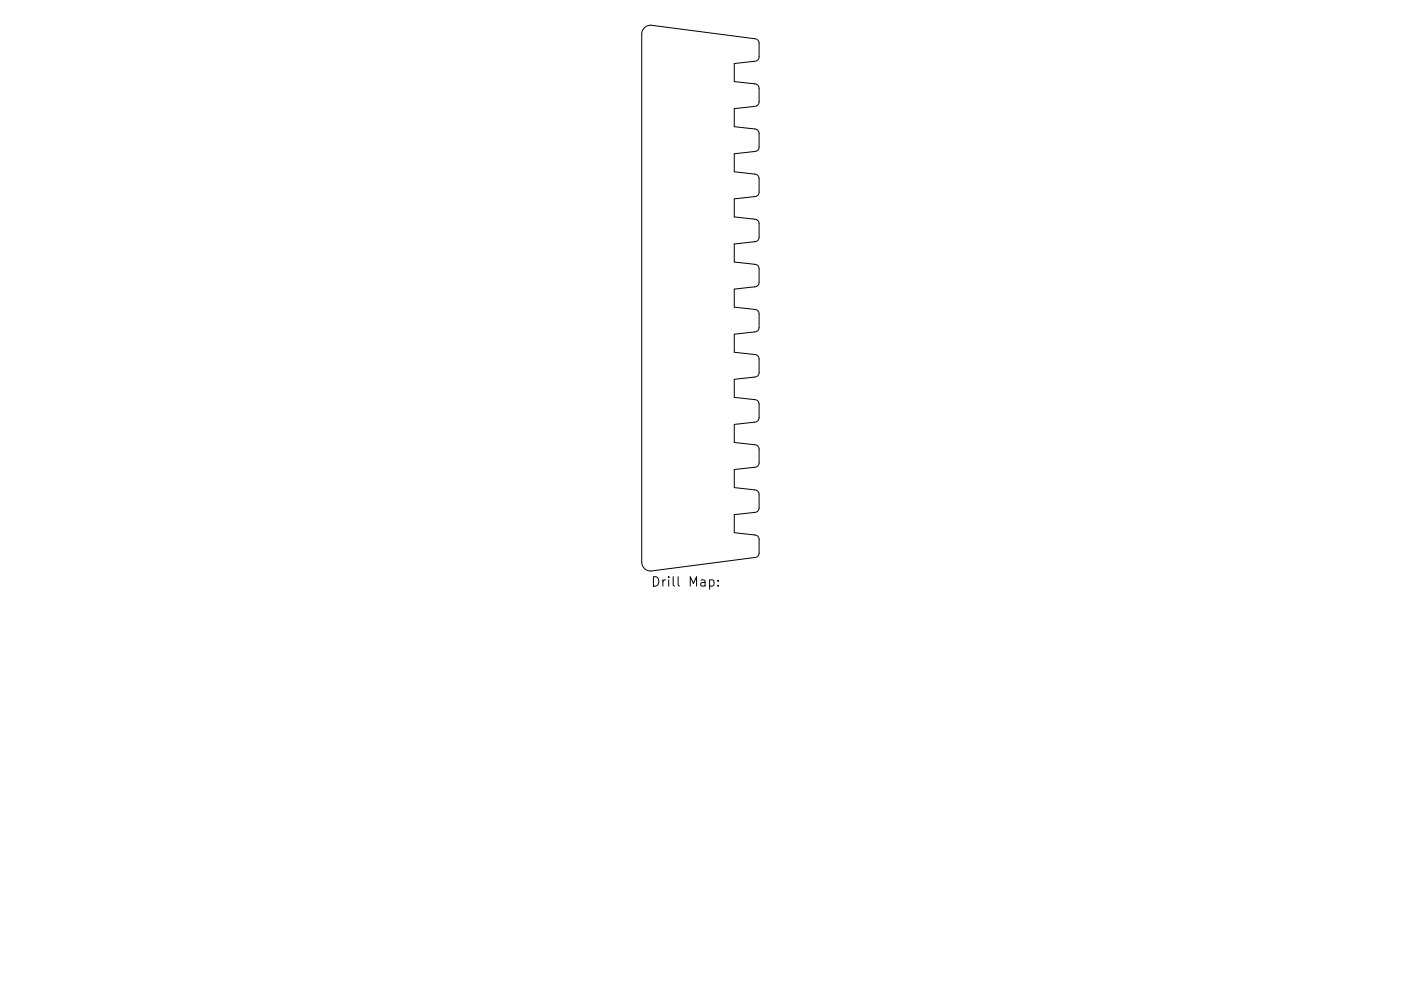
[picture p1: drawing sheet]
<svg xmlns="http://www.w3.org/2000/svg" width="297mm" height="210mm" viewBox="0 0 297 210" stroke-linecap="round" stroke-linejoin="round" font-family="sans-serif">
<defs><g id="words">
<text font-size="2.8" x="138" y="124.5">Drill Map:</text>
</g></defs>
<path d="M136.6 5.9l.7-.4 .7-.2 22 2.9a.96 .96 0 0 1 .9 1v2.9a.96 .96 0 0 1-.9 .9l-4.3 .5v3.8l4.4 .5a.96 .96 0 0 1 .8 .9v3a.96 .96 0 0 1-.9 .9l-4.3 .5v3.8l4.4 .5a.96 .96 0 0 1 .8 .9v3a.96 .96 0 0 1-.9 .8l-4.3 .5v3.9l4.4 .4a.96 .96 0 0 1 .8 1v2.9a.96 .96 0 0 1-.9 .9l-4.3 .5v3.8l4.4 .5a.96 .96 0 0 1 .8 1v2.9a.96 .96 0 0 1-.9 .9l-4.3 .5v3.8l4.4 .5a.96 .96 0 0 1 .8 .9v3a.96 .96 0 0 1-.9 .9l-4.3 .4v3.9l4.4 .4a.96 .96 0 0 1 .8 1v3a.96 .96 0 0 1-.9 .8l-4.3 .5v3.8l4.4 .5a.96 .96 0 0 1 .8 1v2.9a.96 .96 0 0 1-.9 .9l-4.3 .5v3.8l4.4 .5a.96 .96 0 0 1 .8 .9v3a.96 .96 0 0 1-.9 .9l-4.3 .5v3.8l4.4 .5a.96 .96 0 0 1 .8 .9v3a.96 .96 0 0 1-.9 .8l-4.3 .5v3.9l4.4 .4a.96 .96 0 0 1 .8 1v2.9a.96 .96 0 0 1-.9 .9l-4.3 .5v3.8l4.4 .5a.96 .96 0 0 1 .8 1v2.9a.96 .96 0 0 1-.9 .9l-22.2 2.8a1.91 1.91 0 0 1-1.7-1.9v-111.9l.1-.7zM150.4 123.1l.6-.1 .4 .4v.6l-.2 .3h-.8M152.3 124.2v.2M152.3 123.1v.2" fill="none" stroke="#000" stroke-width=".21"/>
<use href="#words"/>
</svg>
